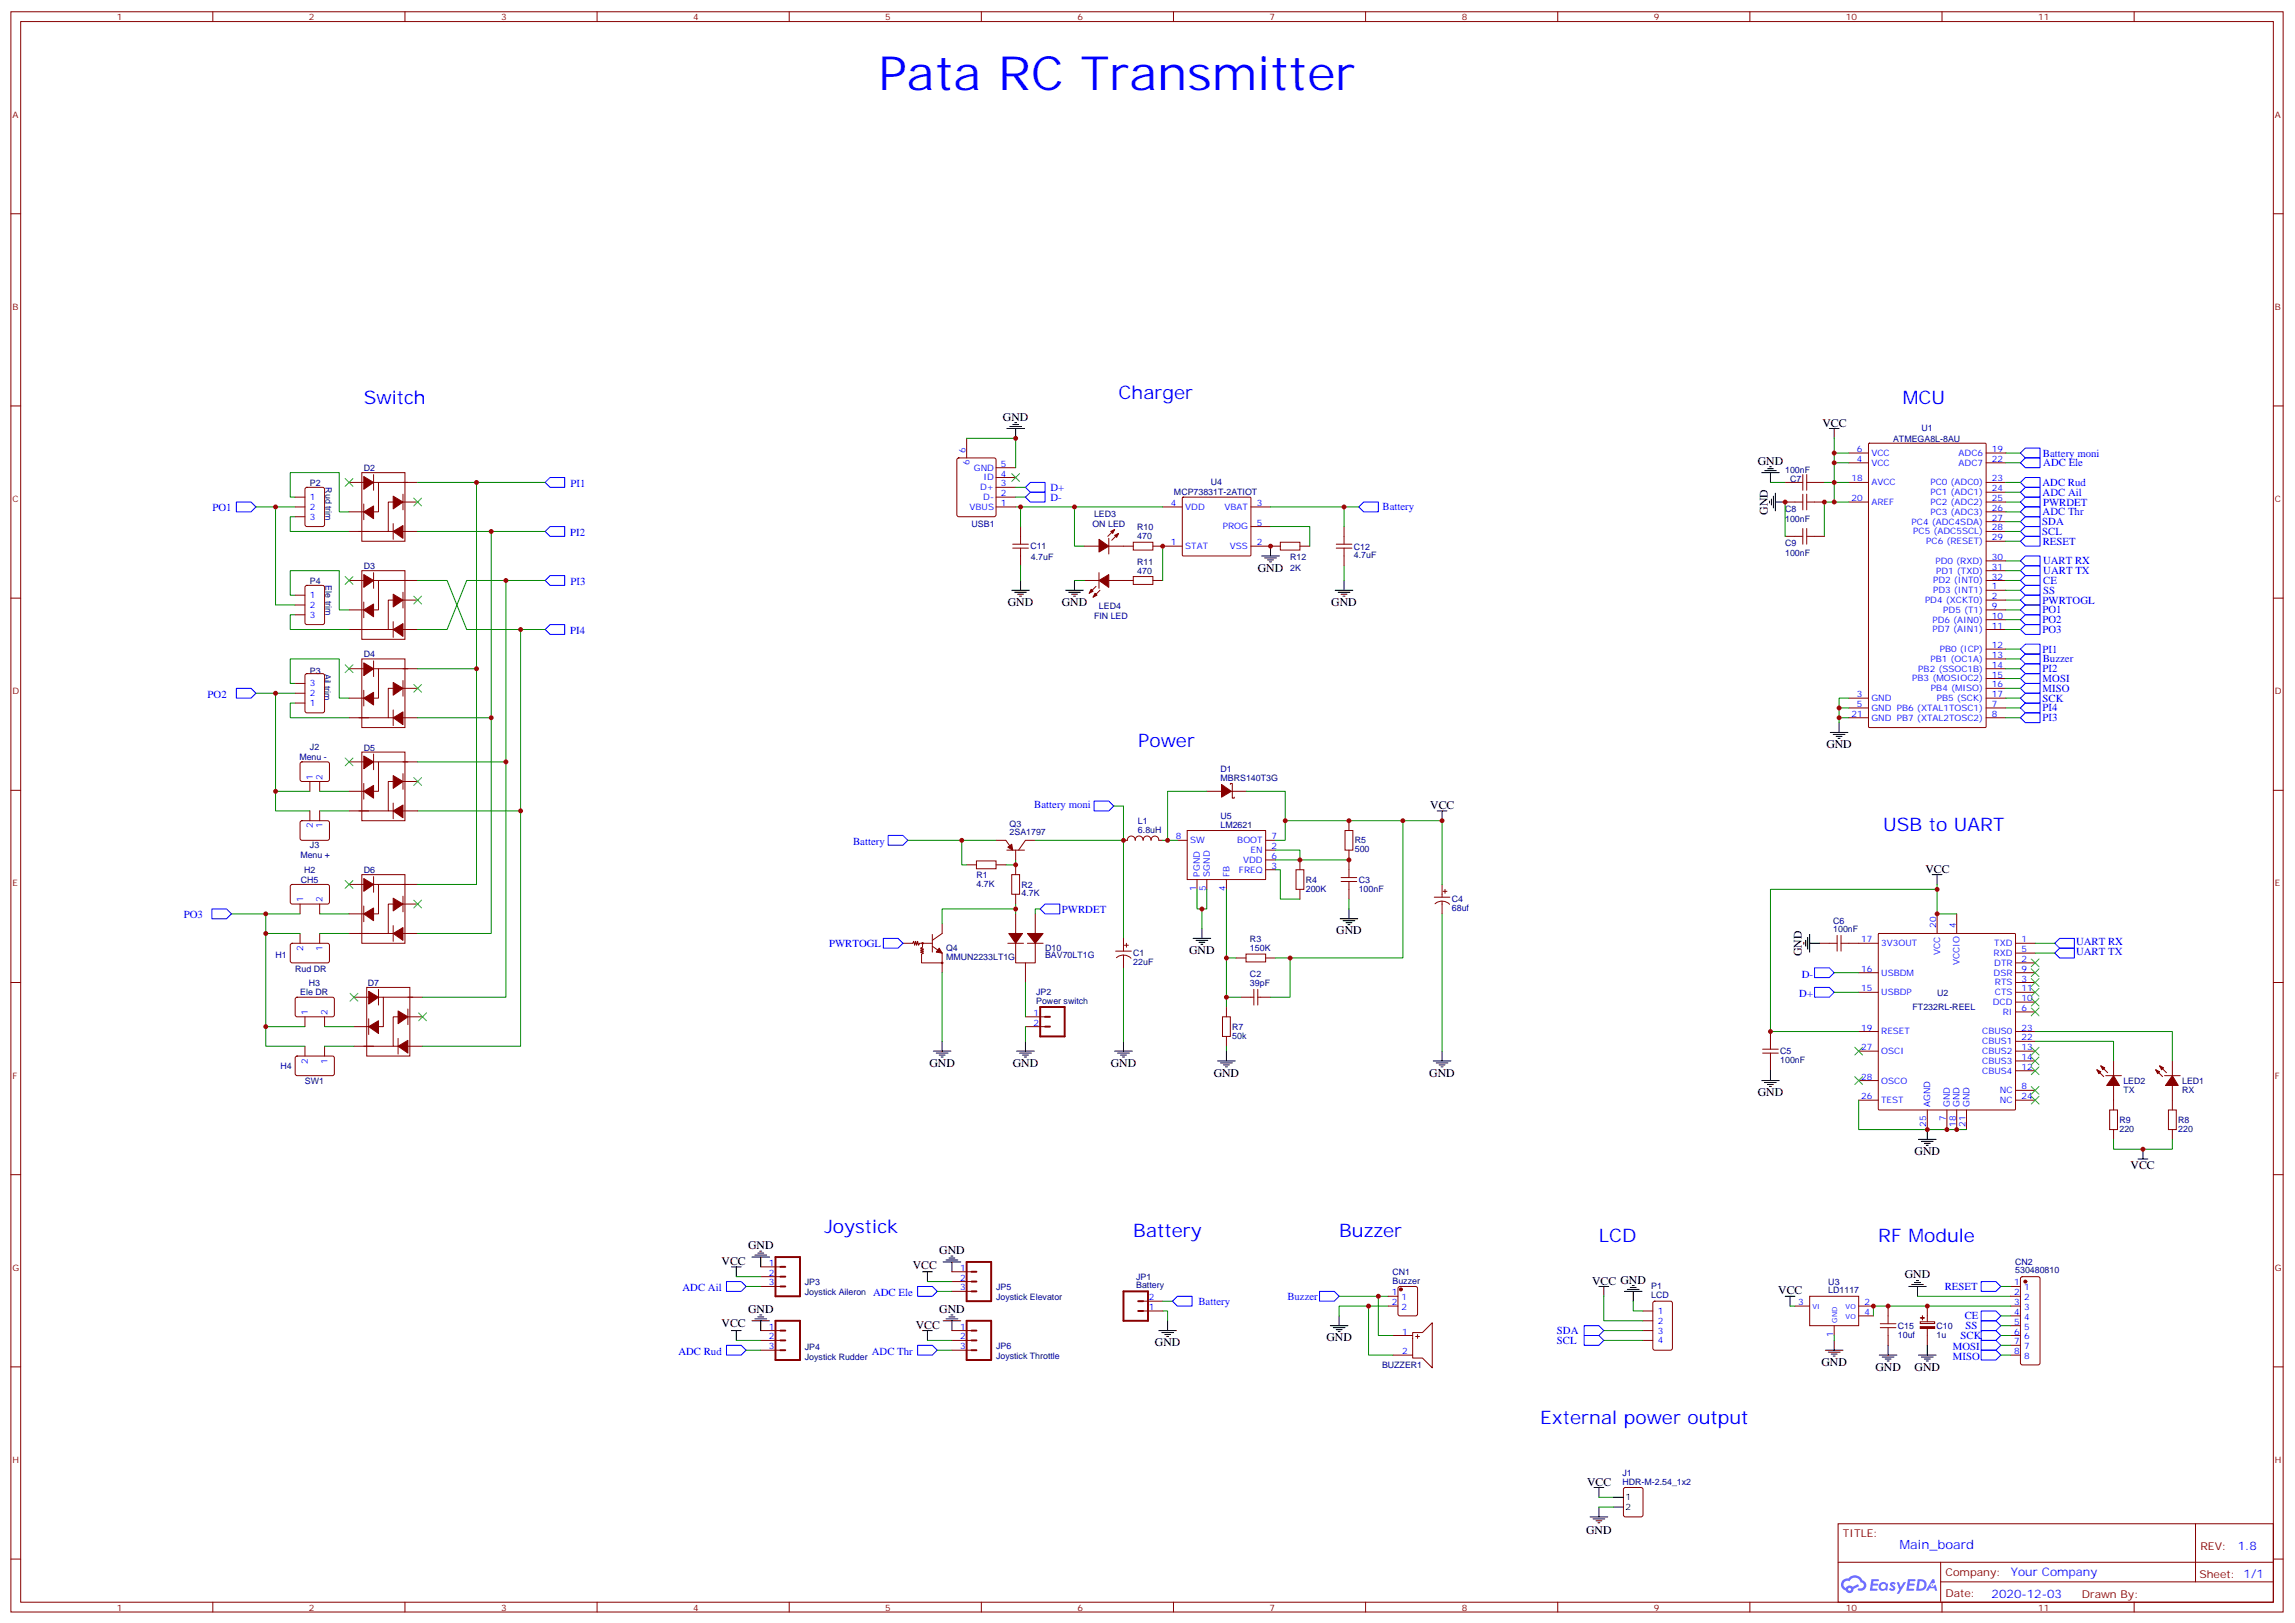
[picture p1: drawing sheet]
<svg xmlns="http://www.w3.org/2000/svg" width="826mm" height="584mm" viewBox="0 0 826 584" stroke-linecap="round" stroke-linejoin="round" font-family="sans-serif">
<defs><g id="words">
<text font-size="16.9" fill="#00f" x="316.1" y="32.5">Pata RC Transmitter</text>
<g font-size="6.7" fill="#00f">
<text x="402.6" y="143.6">Charger</text>
<text x="130.9" y="145.3">Switch</text>
<text x="684.8" y="145.3">MCU</text>
<text x="409.6" y="268.8">Power</text>
<text x="677.7" y="298.8">USB to UART</text>
<text x="296.7" y="443.4">Joystick</text>
<text x="407.8" y="445.2">Battery</text>
<text x="481.9" y="445.2">Buzzer</text>
<text x="575.4" y="447">LCD</text>
<text x="676" y="447">RF Module</text>
<text x="554.2" y="512.2">External power output</text>
</g>
<text font-size="4.6" fill="#00f" x="683.6" y="557.2">Main_board</text>
<g font-size="4.2">
<text x="360.9" y="151.3">GND</text>
<text x="655.8" y="153.5">VCC</text>
<text x="632.6" y="167.3">GND</text>
<text x="636.2" y="185.2" transform="rotate(-90 636.2 185.2)">GND</text>
<text x="452.6" y="205.7">GND</text>
<text x="362.7" y="218">GND</text>
<text x="382.1" y="218">GND</text>
<text x="479.1" y="218.1">GND</text>
<text x="657.3" y="269.2">GND</text>
<text x="514.7" y="291">VCC</text>
<text x="692.9" y="314">VCC</text>
<text x="480.9" y="336.2">GND</text>
<text x="428" y="343.3">GND</text>
<text x="648.4" y="344" transform="rotate(-90 648.4 344)">GND</text>
<text x="334.5" y="383.8">GND</text>
<text x="364.5" y="383.8">GND</text>
<text x="399.7" y="383.8">GND</text>
<text x="436.8" y="387.3">GND</text>
<text x="514.4" y="387.3">GND</text>
<text x="632.6" y="394.4">GND</text>
<text x="689" y="415.6">GND</text>
<text x="766.7" y="420.6">VCC</text>
<text x="269.2" y="449.4">GND</text>
<text x="259.7" y="455.2">VCC</text>
<text x="338" y="451.2">GND</text>
<text x="328.5" y="456.4">VCC</text>
<text x="685.5" y="459.6">GND</text>
<text x="572.9" y="462.1">VCC GND</text>
<text x="640" y="465.7">VCC</text>
<text x="269.2" y="472.4">GND</text>
<text x="338" y="472.4">GND</text>
<text x="259.7" y="477.6">VCC</text>
<text x="329.5" y="478">VCC</text>
<text x="415.6" y="484.4">GND</text>
<text x="477.3" y="482.6">GND</text>
<text x="655.5" y="491.4">GND</text>
<text x="674.9" y="493.2">GND</text>
<text x="689" y="493.2">GND</text>
<text x="571.2" y="534.5">VCC</text>
<text x="570.8" y="551.8">GND</text>
</g>
<g font-size="4.2" fill="#00f">
<text x="805.3" y="557.5">1.8</text>
<text x="723.7" y="567">Your Company</text>
<text x="716.7" y="574.8">2020-12-03</text>
</g>
<g font-size="3.9" fill="#00f">
<text x="735.2" y="164.3">Battery moni</text>
<text x="735.3" y="167.8">ADC Ele</text>
<text x="205.3" y="175.2">PI1</text>
<text x="378" y="176.6">D+</text>
<text x="735" y="174.8">ADC Rud</text>
<text x="735.1" y="178.4">ADC Ail</text>
<text x="76.5" y="183.9">PO1</text>
<text x="378" y="180.1">D-</text>
<text x="497.5" y="183.6">Battery</text>
<text x="735.1" y="185.4">ADC Thr</text>
<text x="735.3" y="181.9">PWRDET</text>
<text x="735" y="188.9">SDA</text>
<text x="205.2" y="192.9">PI2</text>
<text x="734.9" y="192.5">SCL</text>
<text x="735.1" y="196">RESET</text>
<text x="735.2" y="203.1">UART RX</text>
<text x="735.3" y="206.6">UART TX</text>
<text x="205.3" y="210.5">PI3</text>
<text x="735.2" y="213.6">SS</text>
<text x="735.3" y="210.1">CE</text>
<text x="735.1" y="220.7">PO1</text>
<text x="735.1" y="217.2">PWRTOGL</text>
<text x="735.1" y="224.2">PO2</text>
<text x="735.1" y="227.8">PO3</text>
<text x="205.2" y="228.1">PI4</text>
<text x="735.1" y="234.8">PI1</text>
<text x="735.2" y="238.3">Buzzer</text>
<text x="735.1" y="241.9">PI2</text>
<text x="735.1" y="245.4">MOSI</text>
<text x="74.7" y="251.1">PO2</text>
<text x="735.1" y="248.9">MISO</text>
<text x="735.1" y="252.4">SCK</text>
<text x="735.1" y="256">PI4</text>
<text x="735.1" y="259.5">PI3</text>
<text x="372.2" y="290.9">Battery moni</text>
<text x="307" y="303.9">Battery</text>
<text x="382.2" y="328.3">PWRDET</text>
<text x="66.2" y="330.4">PO3</text>
<text x="298.4" y="340.6">PWRTOGL</text>
<text x="747.1" y="340.1">UART RX</text>
<text x="747.1" y="343.6">UART TX</text>
<text x="648.4" y="351.7">D-</text>
<text x="647.5" y="358.8">D+</text>
<text x="245.6" y="464.6">ADC Ail</text>
<text x="314.2" y="466.4">ADC Ele</text>
<text x="463.3" y="467.6">Buzzer</text>
<text x="699.9" y="464.1">RESET</text>
<text x="431.3" y="469.4">Battery</text>
<text x="560.3" y="480">SDA</text>
<text x="707.1" y="474.7">CE</text>
<text x="707.4" y="478.2">SS</text>
<text x="560.3" y="483.5">SCL</text>
<text x="702.8" y="485.8">MOSI</text>
<text x="705.6" y="481.7">SCK</text>
<text x="244.1" y="487.5">ADC Rud</text>
<text x="313.8" y="487.5">ADC Thr</text>
<text x="702.8" y="489.3">MISO</text>
</g>
<g font-size="3.9" fill="#800">
<text x="663.3" y="552.8">TITLE:</text>
<text x="791.9" y="557.5">REV:</text>
<text x="700.2" y="567">Company:</text>
<text x="791.5" y="567.6">Sheet: 1/1</text>
<text x="700.2" y="574.7">Date:</text>
<text x="749.2" y="574.8">Drawn By: 유빠따</text>
</g>
<g font-size="3.2" fill="#800">
<text x="42" y="7.2">1</text>
<text x="111.2" y="7.2">2</text>
<text x="180.3" y="7.2">3</text>
<text x="249.4" y="7.2">4</text>
<text x="318.6" y="7.2">5</text>
<text x="387.7" y="7.2">6</text>
<text x="456.9" y="7.2">7</text>
<text x="526" y="7.2">8</text>
<text x="595.2" y="7.2">9</text>
<text x="664.3" y="7.2">10</text>
<text x="733.5" y="7.2">11</text>
<text x="4.4" y="42.3">A</text>
<text x="818.7" y="42.3">A</text>
<text x="4.4" y="111.5">B</text>
<text x="818.7" y="111.5">B</text>
<text x="4.4" y="180.6">C</text>
<text x="818.7" y="180.6">C</text>
<text x="4.4" y="249.8">D</text>
<text x="818.7" y="249.8">D</text>
<text x="4.4" y="318.9">E</text>
<text x="818.7" y="318.9">E</text>
<text x="4.4" y="388.1">F</text>
<text x="818.7" y="388.1">F</text>
<text x="4.4" y="457.2">G</text>
<text x="818.7" y="457.2">G</text>
<text x="4.4" y="526.3">H</text>
<text x="818.7" y="526.3">H</text>
<text x="42" y="579.4">1</text>
<text x="111.2" y="579.4">2</text>
<text x="180.3" y="579.4">3</text>
<text x="249.4" y="579.4">4</text>
<text x="318.6" y="579.4">5</text>
<text x="387.7" y="579.4">6</text>
<text x="456.9" y="579.4">7</text>
<text x="526" y="579.4">8</text>
<text x="595.2" y="579.4">9</text>
<text x="664.3" y="579.4">10</text>
<text x="733.5" y="579.4">11</text>
</g>
<g font-size="3.2" fill="#000080">
<text x="691.5" y="155.2">U1</text>
<text x="681.3" y="158.9">ATMEGA8L-8AU</text>
<text x="130.9" y="169.5">D2</text>
<text x="642.4" y="170">100nF</text>
<text x="644.2" y="173.6">C7</text>
<text x="111.5" y="174.8">P2</text>
<text x="117.1" y="175.3" transform="rotate(90 117.1 175.3)">Rud trim</text>
<text x="422.5" y="178.2">MCP73831T-2ATIOT</text>
<text x="435.7" y="174.6">U4</text>
<text x="393.7" y="185.9">LED3</text>
<text x="642.4" y="184.1">C8</text>
<text x="349.6" y="189.4">USB1</text>
<text x="393.1" y="189.4">ON LED</text>
<text x="409.3" y="190.8">R10</text>
<text x="642.4" y="187.7">100nF</text>
<text x="370.8" y="197.7">C11</text>
<text x="409.3" y="194">470</text>
<text x="487.2" y="197.7">C12</text>
<text x="642.4" y="196.5">C9</text>
<text x="371" y="201.6">4.7uF</text>
<text x="409.3" y="203.2">R11</text>
<text x="464.3" y="201.6">R12</text>
<text x="487.2" y="200.7">4.7uF</text>
<text x="642.4" y="200">100nF</text>
<text x="130.9" y="204.8">D3</text>
<text x="409.3" y="206.4">470</text>
<text x="464.3" y="205.3">2K</text>
<text x="111.5" y="210">P4</text>
<text x="117.2" y="210.6" transform="rotate(90 117.2 210.6)">Ele trim</text>
<text x="395.5" y="219.3">LED4</text>
<text x="393.7" y="222.8">FIN LED</text>
<text x="130.9" y="236.5">D4</text>
<text x="111.5" y="242.4">P3</text>
<text x="116.8" y="242.4" transform="rotate(90 116.8 242.4)">Ail trim</text>
<text x="111.5" y="269.9">J2</text>
<text x="107.7" y="273.5">Menu -</text>
<text x="130.9" y="270.1">D5</text>
<text x="439.3" y="280.8">MBRS140T3G</text>
<text x="439.3" y="277.6">D1</text>
<text x="363.3" y="297.4">Q3</text>
<text x="409.5" y="299.7">6.8uH</text>
<text x="409.5" y="296.5">L1</text>
<text x="439.2" y="297.7">LM2621</text>
<text x="439.2" y="294.8">U5</text>
<text x="111.5" y="305.3">J3</text>
<text x="363.3" y="300.6">2SA1797</text>
<text x="487.6" y="303.5">R5</text>
<text x="108.1" y="308.8">Menu +</text>
<text x="487.6" y="306.7">500</text>
<text x="108.2" y="317.6">CH5</text>
<text x="109.4" y="314">H2</text>
<text x="130.9" y="314.1">D6</text>
<text x="351.4" y="315.9">R1</text>
<text x="469.9" y="317.6">R4</text>
<text x="489" y="317.6">C3</text>
<text x="351.4" y="319.1">4.7K</text>
<text x="367.6" y="322.5">4.7K</text>
<text x="367.6" y="319.4">R2</text>
<text x="469.9" y="320.8">200K</text>
<text x="489" y="320.7">100nF</text>
<text x="522.5" y="327.8">68uf</text>
<text x="522.5" y="324.6">C4</text>
<text x="659.7" y="335.5">100nF</text>
<text x="659.7" y="332.3">C6</text>
<text x="449.8" y="339">R3</text>
<text x="99.2" y="344.5">H1</text>
<text x="340.5" y="345.5">MMUN2233LT1G</text>
<text x="340.5" y="342.3">Q4</text>
<text x="376.1" y="344.7">BAV70LT1G</text>
<text x="376.1" y="342.3">D10</text>
<text x="407.8" y="347.2">22uF</text>
<text x="407.8" y="344">C1</text>
<text x="449.8" y="342.2">150K</text>
<text x="106.2" y="349.8">Rud DR</text>
<text x="449.8" y="351.7">C2</text>
<text x="108.1" y="358.1">Ele DR</text>
<text x="111.2" y="354.6">H3</text>
<text x="132.3" y="354.6">D7</text>
<text x="372.9" y="358">JP2</text>
<text x="449.8" y="354.9">39pF</text>
<text x="697.1" y="358.2">U2</text>
<text x="372.9" y="361.2">Power switch</text>
<text x="688.3" y="363.5">FT232RL-REEL</text>
<text x="443.5" y="370.5">R7</text>
<text x="443.5" y="373.7">50k</text>
<text x="640.7" y="382.5">100nF</text>
<text x="640.7" y="379.3">C5</text>
<text x="100.9" y="384.7">H4</text>
<text x="764.2" y="389.9">LED2</text>
<text x="785.3" y="389.9">LED1</text>
<text x="109.7" y="390">SW1</text>
<text x="764.2" y="393.1">TX</text>
<text x="785.3" y="393.1">RX</text>
<text x="762.7" y="407.2">220</text>
<text x="762.7" y="404">R9</text>
<text x="783.9" y="407.2">220</text>
<text x="783.9" y="404">R8</text>
<text x="725.2" y="455">CN2</text>
<text x="408.9" y="460.5">JP1</text>
<text x="501.1" y="461.8">Buzzer</text>
<text x="501.1" y="458.7">CN1</text>
<text x="725.2" y="458.2">530480810</text>
<text x="289.7" y="465.9">Joystick Aileron</text>
<text x="289.7" y="462.3">JP3</text>
<text x="358.5" y="467.6">Joystick Elevator</text>
<text x="358.5" y="464.1">JP5</text>
<text x="408.9" y="463.5">Battery</text>
<text x="594.2" y="467.1">LCD</text>
<text x="594.2" y="463.9">P1</text>
<text x="658" y="465.3">LD1117</text>
<text x="658" y="462.1">U3</text>
<text x="683" y="478.1">C15</text>
<text x="696.9" y="478.1">C10</text>
<text x="289.7" y="485.6">JP4</text>
<text x="358.5" y="485.3">JP6</text>
<text x="683" y="481.3">10uf</text>
<text x="696.9" y="481.3">1u</text>
<text x="289.7" y="489.2">Joystick Rudder</text>
<text x="358.5" y="488.8">Joystick Throttle</text>
<text x="497.4" y="492.2">BUZZER1</text>
<text x="583.9" y="530.9">J1</text>
<text x="583.9" y="534.1">HDR-M-2.54_1x2</text>
</g>
<g font-size="3.2" fill="#00f">
<text x="347.5" y="163" transform="rotate(-90 347.5 163)">6</text>
<text x="348.9" y="167.5" transform="rotate(-90 348.9 167.5)">6</text>
<text x="360.2" y="167.9">5</text>
<text x="668.3" y="162.6">6</text>
<text x="668.3" y="166.2">4</text>
<text x="673.5" y="164">VCC</text>
<text x="673.5" y="167.6">VCC</text>
<text x="704.9" y="164">ADC6</text>
<text x="704.9" y="167.6">ADC7</text>
<text x="716.9" y="162.6">19</text>
<text x="716.9" y="166.2">22</text>
<text x="350.5" y="169.3">GND</text>
<text x="354" y="172.9">ID</text>
<text x="360.2" y="171.4">4</text>
<text x="666.3" y="173.2">18</text>
<text x="716.9" y="173.2">23</text>
<text x="111.5" y="179.9">1</text>
<text x="352.7" y="176.4">D+</text>
<text x="353.9" y="179.9">D-</text>
<text x="360.2" y="178.5">2</text>
<text x="360.2" y="175">3</text>
<text x="673.5" y="174.6">AVCC</text>
<text x="694.7" y="174.6">PC0 (ADC0)</text>
<text x="694.7" y="178.2">PC1 (ADC1)</text>
<text x="716.9" y="176.7">24</text>
<text x="111.5" y="183.4">2</text>
<text x="348.9" y="183.4">VBUS</text>
<text x="360.2" y="182">1</text>
<text x="421.4" y="182">4</text>
<text x="426.5" y="183.4">VDD</text>
<text x="440.7" y="183.4">VBAT</text>
<text x="452.3" y="182">3</text>
<text x="666.3" y="180.3">20</text>
<text x="673.5" y="181.7">AREF</text>
<text x="694.7" y="181.7">PC2 (ADC2)</text>
<text x="694.7" y="185.2">PC3 (ADC3)</text>
<text x="716.9" y="180.3">25</text>
<text x="716.9" y="183.8">26</text>
<text x="111.5" y="187">3</text>
<text x="440" y="190.5">PROG</text>
<text x="452.3" y="189.1">5</text>
<text x="687.9" y="188.7">PC4 (ADC4SDA)</text>
<text x="716.9" y="187.3">27</text>
<text x="716.9" y="190.9">28</text>
<text x="421.4" y="196.1">1</text>
<text x="426.5" y="197.6">STAT</text>
<text x="442.6" y="197.6">VSS</text>
<text x="452.3" y="196.1">2</text>
<text x="688.6" y="192.3">PC5 (ADC5SCL)</text>
<text x="693.2" y="195.8">PC6 (RESET)</text>
<text x="716.9" y="194.4">29</text>
<text x="696.5" y="202.8">PD0 (RXD)</text>
<text x="716.9" y="201.4">30</text>
<text x="695.7" y="209.9">PD2 (INT0)</text>
<text x="696.8" y="206.4">PD1 (TXD)</text>
<text x="716.9" y="205">31</text>
<text x="716.9" y="208.5">32</text>
<text x="111.5" y="215.2">1</text>
<text x="695.7" y="213.4">PD3 (INT1)</text>
<text x="716.9" y="212">1</text>
<text x="716.9" y="215.5">2</text>
<text x="111.5" y="218.7">2</text>
<text x="692.8" y="217">PD4 (XCKT0)</text>
<text x="699.4" y="220.5">PD5 (T1)</text>
<text x="716.9" y="219.1">9</text>
<text x="111.5" y="222.2">3</text>
<text x="695.4" y="224">PD6 (AIN0)</text>
<text x="695.4" y="227.5">PD7 (AIN1)</text>
<text x="716.9" y="222.6">10</text>
<text x="716.9" y="226.1">11</text>
<text x="716.9" y="233.2">12</text>
<text x="694.7" y="238.1">PB1 (OC1A)</text>
<text x="698.1" y="234.6">PB0 (ICP)</text>
<text x="716.9" y="236.7">13</text>
<text x="688.2" y="245.2">PB3 (MOSIOC2)</text>
<text x="690.4" y="241.7">PB2 (SSOC1B)</text>
<text x="716.9" y="240.2">14</text>
<text x="716.9" y="243.8">15</text>
<text x="111.5" y="246.9">3</text>
<text x="111.5" y="250.5">2</text>
<text x="668.3" y="250.8">3</text>
<text x="694.9" y="248.7">PB4 (MISO)</text>
<text x="716.9" y="247.3">16</text>
<text x="716.9" y="250.8">17</text>
<text x="111.5" y="254">1</text>
<text x="666.3" y="257.9">21</text>
<text x="668.3" y="254.4">5</text>
<text x="673.5" y="255.8">GND PB6 (XTAL1TOSC1)</text>
<text x="673.5" y="252.2">GND</text>
<text x="697" y="252.2">PB5 (SCK)</text>
<text x="716.9" y="254.4">7</text>
<text x="716.9" y="257.9">8</text>
<text x="673.5" y="259.3">GND PB7 (XTAL2TOSC2)</text>
<text x="112.6" y="280.5" transform="rotate(-90 112.6 280.5)">1</text>
<text x="116.1" y="280.5" transform="rotate(-90 116.1 280.5)">2</text>
<text x="112.6" y="298" transform="rotate(-90 112.6 298)">2</text>
<text x="116.1" y="298" transform="rotate(-90 116.1 298)">1</text>
<text x="423.1" y="302">8</text>
<text x="428.3" y="303.4">SW</text>
<text x="445.3" y="303.4">BOOT</text>
<text x="457.6" y="305.5">2</text>
<text x="457.6" y="302">7</text>
<text x="447.4" y="310.4">VDD</text>
<text x="450" y="306.9">EN</text>
<text x="457.6" y="309">6</text>
<text x="431.8" y="315.4" transform="rotate(-90 431.8 315.4)">PGND</text>
<text x="435.4" y="315.4" transform="rotate(-90 435.4 315.4)">SGND</text>
<text x="442.4" y="315.4" transform="rotate(-90 442.4 315.4)">FB</text>
<text x="445.9" y="314">FREQ</text>
<text x="457.6" y="312.6">3</text>
<text x="430.4" y="320.6" transform="rotate(-90 430.4 320.6)">1</text>
<text x="434" y="320.6" transform="rotate(-90 434 320.6)">5</text>
<text x="441" y="320.6" transform="rotate(-90 441 320.6)">4</text>
<text x="109" y="324.6" transform="rotate(-90 109 324.6)">1</text>
<text x="116.1" y="324.6" transform="rotate(-90 116.1 324.6)">2</text>
<text x="696.8" y="333.7" transform="rotate(-90 696.8 333.7)">20</text>
<text x="703.8" y="333.7" transform="rotate(-90 703.8 333.7)">4</text>
<text x="669.8" y="339">17</text>
<text x="677" y="340.4">3V3OUT</text>
<text x="717.7" y="340.4">TXD</text>
<text x="727.5" y="339">1</text>
<text x="109" y="342.1" transform="rotate(-90 109 342.1)">2</text>
<text x="116.1" y="342.1" transform="rotate(-90 116.1 342.1)">1</text>
<text x="698.2" y="343.5" transform="rotate(-90 698.2 343.5)">VCC</text>
<text x="705.2" y="347.3" transform="rotate(-90 705.2 347.3)">VCCIO</text>
<text x="717.5" y="344">RXD</text>
<text x="717.7" y="347.5">DTR</text>
<text x="727.5" y="342.5">5</text>
<text x="727.5" y="346.1">2</text>
<text x="669.8" y="349.6">16</text>
<text x="677" y="351">USBDM</text>
<text x="717.5" y="351">DSR</text>
<text x="727.5" y="349.6">9</text>
<text x="727.5" y="353.1">3</text>
<text x="669.8" y="356.7">15</text>
<text x="677" y="358.1">USBDP</text>
<text x="717.9" y="358.1">CTS</text>
<text x="718" y="354.5">RTS</text>
<text x="727.5" y="356.7">11</text>
<text x="110.8" y="365.1" transform="rotate(-90 110.8 365.1)">1</text>
<text x="117.9" y="365.1" transform="rotate(-90 117.9 365.1)">2</text>
<text x="372" y="365.5">1</text>
<text x="717.2" y="361.6">DCD</text>
<text x="720.7" y="365.1">RI</text>
<text x="727.5" y="363.7">6</text>
<text x="727.5" y="360.2">10</text>
<text x="372" y="369">2</text>
<text x="669.8" y="370.8">19</text>
<text x="727.5" y="370.8">23</text>
<text x="669.8" y="377.8">27</text>
<text x="677" y="372.2">RESET</text>
<text x="713.4" y="375.7">CBUS1</text>
<text x="713.4" y="372.2">CBUS0</text>
<text x="727.5" y="377.8">13</text>
<text x="727.5" y="374.3">22</text>
<text x="110.8" y="382.7" transform="rotate(-90 110.8 382.7)">2</text>
<text x="117.9" y="382.7" transform="rotate(-90 117.9 382.7)">1</text>
<text x="677" y="379.2">OSCI</text>
<text x="713.4" y="379.2">CBUS2</text>
<text x="713.4" y="382.8">CBUS3</text>
<text x="727.5" y="381.4">14</text>
<text x="669.8" y="388.4">28</text>
<text x="677" y="389.8">OSCO</text>
<text x="713.4" y="386.3">CBUS4</text>
<text x="727.5" y="384.9">12</text>
<text x="669.8" y="395.5">26</text>
<text x="719.7" y="393.3">NC</text>
<text x="727.5" y="395.5">24</text>
<text x="727.5" y="391.9">8</text>
<text x="677" y="396.9">TEST</text>
<text x="694.7" y="398.3" transform="rotate(-90 694.7 398.3)">AGND</text>
<text x="701.7" y="398.3" transform="rotate(-90 701.7 398.3)">GND</text>
<text x="705.2" y="398.3" transform="rotate(-90 705.2 398.3)">GND</text>
<text x="708.8" y="398.3" transform="rotate(-90 708.8 398.3)">GND</text>
<text x="719.7" y="396.9">NC</text>
<text x="693.2" y="405.5" transform="rotate(-90 693.2 405.5)">25</text>
<text x="700.3" y="403.5" transform="rotate(-90 700.3 403.5)">7</text>
<text x="703.8" y="405.5" transform="rotate(-90 703.8 405.5)">18</text>
<text x="707.4" y="405.5" transform="rotate(-90 707.4 405.5)">21</text>
<text x="276.7" y="455.4">1</text>
<text x="276.7" y="459">2</text>
<text x="345.5" y="457.2">1</text>
<text x="345.5" y="460.7">2</text>
<text x="276.7" y="462.5">3</text>
<text x="345.5" y="464.3">3</text>
<text x="413.5" y="467.8">2</text>
<text x="500.9" y="466">1</text>
<text x="504.4" y="467.8">1</text>
<text x="724.9" y="462.5">1</text>
<text x="724.9" y="466">2</text>
<text x="728.4" y="464.3">1</text>
<text x="728.4" y="467.8">2</text>
<text x="413.5" y="471.3">1</text>
<text x="500.9" y="469.5">2</text>
<text x="504.4" y="471.3">2</text>
<text x="596.6" y="472.7">1</text>
<text x="647.1" y="469.5">3</text>
<text x="671" y="469.5">2</text>
<text x="671" y="473.1">4</text>
<text x="724.9" y="469.5">3</text>
<text x="724.9" y="473.1">4</text>
<text x="728.4" y="471.3">3</text>
<text x="276.7" y="478.4">1</text>
<text x="345.5" y="478.4">1</text>
<text x="596.6" y="476.2">2</text>
<text x="596.6" y="479.8">3</text>
<text x="724.9" y="476.6">5</text>
<text x="728.4" y="474.8">4</text>
<text x="728.4" y="478.4">5</text>
<text x="276.7" y="481.9">2</text>
<text x="276.7" y="485.4">3</text>
<text x="345.5" y="481.9">2</text>
<text x="345.5" y="485.4">3</text>
<text x="504.6" y="480.1">1</text>
<text x="596.6" y="483.3">4</text>
<text x="659.7" y="481.1" transform="rotate(-90 659.7 481.1)">1</text>
<text x="724.9" y="480.1">6</text>
<text x="724.9" y="483.7">7</text>
<text x="728.4" y="481.9">6</text>
<text x="728.4" y="485.4">7</text>
<text x="504.6" y="487.2">2</text>
<text x="724.9" y="487.2">8</text>
<text x="728.4" y="488.9">8</text>
</g>
<g font-size="3.2">
<text x="584.9" y="539.7">1</text>
<text x="584.9" y="543.3">2</text>
</g>
<g font-size="2.5" fill="#00f">
<text x="652.3" y="471">VI</text>
<text x="664.2" y="471">VO</text>
<text x="661.1" y="475.9" transform="rotate(-90 661.1 475.9)">GND</text>
<text x="664.2" y="474.5">VO</text>
</g>
</g></defs>
<g fill="none" stroke="#870000" stroke-width=".36">
<path d="M3.9 4.2h817.8v575.8h-817.8zM7.4 7.8h810.7v568.6h-810.7zM76.6 4.2v3.6M145.7 4.2v3.6M214.9 4.2v3.6M284 4.2v3.6M353.2 4.2v3.6M422.3 4.2v3.6M491.5 4.2v3.6M560.6 4.2v3.6M629.7 4.2v3.6M698.9 4.2v3.6"/>
<path d="M768 4.2v3.6M3.9 76.9h3.5M818.1 76.9h3.6M3.9 146h3.5M347.9 157.7v7M672.5 159.6h42.2l.1 101.8-.2 .3-41.8 .1-.3-.2zM818.1 146h3.6M106.2 178.9h3.5M110 175.5l.5-.2h5.6l.6 .5 .1 12.9-.5 .7h-5.8l-.7-.4-.1-13zM125.6 173.6h5.3M130.2 170h15.5v24.7h-15.5zM134.4 173.6h1.8v10.5h-1.8"/>
<path d="M134.4 170.7v5.7M136.2 173.6h14.1M145 177.8v5.6M344.6 165l.5-.3h12.7l.6 .5 .1 20-.5 .7h-12.9l-.7-.4-.1-20zM358.5 178.9h7M358.5 175.3h7M358.5 171.8h7M358.5 168.3h7M425.5 179l24.5-.1 .1 21-24.4 .1zM642.4 173.6h6.4M648.8 170.7v5.7M648.8 177.8v5.6"/>
<path d="M650.2 173.6h6.4M650.2 170.7v5.7M650.2 177.8v5.6M665.4 163h7M665.4 173.6h7M665.4 166.5h7M714.8 163h7M714.8 173.6h7M714.8 177.1h7M714.8 166.5h7M106.2 182.4h3.5M106.2 185.9h3.5"/>
<path d="M125.6 184.1h5.3M125.6 191.2h14.1M130.9 181.3v5.7M141.5 180.6h-1.8v10.6h1.8M141.5 188.4v5.6M145 180.6h5.3M145 191.2h5.3M358.5 182.4h7M364.5 195.8h5.6M364.5 197.2h5.6M367.3 189.4v6.4M367.3 197.2v6.4"/>
<path d="M390.2 196.5h5.3M399 196.5h8.8M399 193.7v5.6M401.1 190.5l-2.4 2.5M402.6 191.9l-2.5 2.5M407.8 195.1h7.1v2.8h-7.1zM414.9 196.5h10.6M418.4 182.4h7.1M450.2 182.4h7M450.2 196.5h10.6M450.2 189.4h7M460.8 195.1h7v2.8h-7z"/>
<path d="M467.8 196.5h3.5M480.9 195.8h5.6M480.9 197.2h5.6M483.7 189.4v6.4M483.7 197.2v6.4M642.4 180.6h6.4M642.4 193h6.4M648.8 190.1v5.7M650.2 180.6h6.4M650.2 190.1v5.7M650.2 193h6.4M665.4 180.6h7"/>
<path d="M714.8 194.7h7M714.8 180.6h7M714.8 184.1h7M714.8 187.7h7M714.8 191.2h7M3.9 215.2h3.5M106.2 214.1h3.5M106.2 217.7h3.5M110 210.8l.5-.2h5.6l.6 .4 .1 13-.5 .7h-5.8l-.7-.4-.1-13zM125.6 208.8h5.3M125.6 219.4h5.3M130.2 205.3h15.5v24.7h-15.5z"/>
<path d="M130.9 216.6v5.6M134.4 208.8h1.8v10.6h-1.8M134.4 206v5.7M136.2 208.8h14.1M141.5 215.9h-1.8v10.6h1.8M145 215.9h5.3M145 213.1v5.6M390.2 208.8h5.3M394.4 211l-2.4 2.4M395.5 206v5.7M395.9 212.4l-2.5 2.4M399 208.8h8.8"/>
<path d="M407.8 207.4h7.1v2.9h-7.1zM414.9 208.8h3.5M714.8 201.8h7M714.8 205.3h7M714.8 208.8h7M714.8 212.4h7M714.8 215.9h7M714.8 219.4h7M818.1 215.2h3.6M106.2 221.2h3.5M125.6 226.5h14.1M130.2 237.1h15.5v24.7h-15.5z"/>
<path d="M134.4 237.8v5.6M141.5 223.7v5.6M145 226.5h5.3M714.8 223h7M714.8 226.5h7M714.8 233.5h7M714.8 237.1h7M106.2 252.9h3.5M106.2 245.9h3.5M106.2 249.4h3.5M110 242.6l.5-.2h5.6l.6 .4 .1 13-.5 .6-5.8 .1-.7-.5-.1-12.9zM125.6 258.2h14.1"/>
<path d="M125.6 240.6h5.3M125.6 251.2h5.3M130.9 248.4v5.6M134.4 240.6h1.8v10.6h-1.8M136.2 240.6h14.1M141.5 247.6h-1.8v10.6h1.8M141.5 255.4v5.7M145 258.2h5.3M145 247.6h5.3M145 244.8v5.7M665.4 254.7h7M665.4 258.2h7"/>
<path d="M665.4 251.2h7M714.8 254.7h7M714.8 258.2h7M714.8 240.6h7M714.8 244.1h7M714.8 247.6h7M714.8 251.2h7M108.2 274.3l.5-.2 9.4 .1 .5 .6-.1 5.9-.6 .5-9.5-.1-.4-.6v-5.7zM125.6 274.1h5.3M130.2 270.6h15.5v24.7h-15.5zM134.4 274.1h1.8v10.6h-1.8M134.4 271.3v5.6"/>
<path d="M136.2 274.1h14.1M145 278.3v5.7M3.9 284.3h3.5M108.2 295.5l.5-.2h9.4l.5 .7-.1 5.9-.6 .4h-9.5l-.4-.7v-5.6zM111.5 281.2v3.5M111.5 291.7v3.6M115 281.2v3.5M115 291.7v3.6M125.6 291.7h14.1M125.6 284.7h5.3M130.9 281.9v5.6M141.5 281.2h-1.8v10.5h1.8"/>
<path d="M141.5 288.9v5.7M145 291.7h5.3M145 281.2h5.3M427.2 298.8h28.3v17.6h-28.3zM434.3 284.7h5.3M442.8 282.2v-.3h.7v5.3h.7v-.4M443.1 284.7h5.3M484 298.8h2.9v7.1h-2.9zM485.5 295.3v3.5M818.1 284.3h3.6M104.7 318.4l.5-.2 12.9 .1 .5 .6-.1 5.9-.6 .5-13-.1-.4-.6v-5.7zM125.6 318.2h5.3"/>
<path d="M130.2 314.7h15.5v24.7h-15.5zM134.4 318.2h1.8v10.6h-1.8M134.4 315.4v5.6M136.2 318.2h14.1M347.9 311.1h3.5M351.4 309.7h7.1v2.9h-7.1zM358.5 302.3h3.5l1.7 2.5M358.5 311.1h3.5M362.3 305.9h6.4M364.1 314.7h2.8v7h-2.8zM365.5 305.9v3.5M365.5 311.1v3.6"/>
<path d="M372.6 302.3h-3.6l-2.4 3.6M411.4 302.3a1.41 1.41 0 0 0-1.5-1.5 1.41 1.41 0 0 0-1.4 1.5 1.41 1.41 0 0 0-1.4-1.5 1.41 1.41 0 0 0-1.4 1.5h-1.4M411.4 302.3a1.41 1.41 0 0 1 1.4-1.5 1.41 1.41 0 0 1 1.4 1.5 1.4 1.4 0 0 1 1.4-1.5 1.4 1.4 0 0 1 1.4 1.5h1.4M423.7 302.3h3.5M430.8 316.4v3.6M434.3 316.4v3.6M441.4 316.4v3.6M455.5 302.3h3.5M455.5 305.9h3.5M455.5 312.9h3.5M455.5 309.4h3.5M466.4 312.9h2.8v7.1h-2.8z"/>
<path d="M467.8 309.4v3.5M467.8 320v3.5M482.6 317.1h5.7M482.6 315.7h5.7M485.5 305.9v9.8M485.5 317.1v6.4M519 318.2v4.6M520 320v1.4M104.7 339.6l.5-.2h12.9l.5 .7-.1 5.9-.6 .4h-13l-.4-.7v-5.6zM108 325.3v3.5M108 335.8v3.6M115 325.3v3.5"/>
<path d="M115 335.8v3.6M125.6 335.8h14.1M125.6 328.8h5.3M130.9 326v5.6M141.5 325.3h-1.8v10.5h1.8M141.5 333v5.7M145 322.4v5.7M145 335.8h5.3M145 325.3h5.3M324.9 339.4h3.6l.3-.7 .4 1.4 .3-1.4 .4 1.4 .3-1.4 .4 1.4 .3-.7h4.6M332 339.4v1.4l-.7 .3 1.1 .4-1.1 .3 1.1 .4-1.1 .3 1.1 .4-.8 .4v3.1h7.5v-3.5l-3.6-2.5M335.5 336.2v6.3"/>
<path d="M339.1 332.3v3.5l-3.6 2.5M362.7 339.4h5.6M365.5 339.4v7h7.1v-7M365.5 321.7v3.6M365.5 328.8v7M369.7 339.4h5.7M372.6 328.8v7M404.3 337.6v4.6M405.4 339.4v1.4M516.1 322.8h5.7M516.4 325.2a3.8 3.8 0 0 1 5.3 .1M519 324.2v4.6"/>
<path d="M519.3 320.7h1.4M654.8 339.4h6.3M661.1 336.5v5.7M662.6 339.4h13.4M662.6 336.5v5.7M676 336h49.3v63l-.1 .3h-48.9l-.3-.1zM697.1 328.8v7M704.2 328.8v7M725.3 339.4h7.1M3.9 353.5h3.5M106.5 359l.4-.2h13l.4 .7v5.9l-.7 .4h-12.9l-.5-.7v-5.6zM127.4 358.8h5.3"/>
<path d="M132 355.2h15.5v24.7h-15.5zM136.2 358.8h1.8v10.6h-1.8M136.2 356v5.6M138 358.8h14.1M339.1 346.4v3.6M369 346.4v7.1M401.5 342.2h5.6M401.8 344.6a3.8 3.8 0 0 1 5.2 .1M404.3 343.6v4.6M404.7 340.1h1.4M444.9 344.7h3.5M446.7 358.8h4.5"/>
<path d="M448.4 343.3h7.1v2.8h-7.1zM451.2 356v5.6M452.6 358.8h4.6M452.6 356v5.6M455.5 344.7h3.5M668.9 350h7.1M668.9 357h7.1M725.3 342.9h7.1M725.3 350h7.1M725.3 357h7.1M725.3 346.4h7.1M725.3 353.5h7.1"/>
<path d="M818.1 353.5h3.6M109.7 365.8v3.6M109.7 376.4v3.5M116.8 365.8v3.6M116.8 376.4v3.5M127.4 376.4h14.1M127.4 369.4h5.3M132.7 366.5v5.7M143.3 365.8h-1.8v10.6h1.8M143.3 373.6v5.6M146.8 376.4h5.3M146.8 365.8h5.3"/>
<path d="M146.8 363v5.7M369 369.4h7.1M369 365.8h7.1M439.9 365.8h2.9v7.1h-2.9zM441.4 362.3v3.5M441.4 372.9v3.5M634.3 378.9h5.7M634.3 377.5h5.7M637.2 371.1v6.4M637.2 378.9v6.3M668.9 378.2h7.1M668.9 371.1h7.1"/>
<path d="M725.3 364.1h7.1M725.3 360.5h7.1M725.3 378.2h7.1M725.3 371.1h7.1M725.3 374.6h7.1M106.5 380.1l.4-.2 13 .1 .4 .6v6l-.7 .4-12.9-.1-.5-.6v-5.7zM668.9 395.8h7.1M668.9 388.8h7.1M693.6 399.3v7.1M700.7 399.3v7.1M704.2 399.3v7.1M707.7 399.3v7.1"/>
<path d="M725.3 395.8h7.1M725.3 392.3h7.1M725.3 385.2h7.1M725.3 381.7h7.1M754.6 384.9l2.5 2.4M756 383.5l2.5 2.4M757.8 387h5.6M759.2 399.3h2.8v7.1h-2.8zM760.6 381.7v5.3M760.6 390.5v8.8M775.8 384.9l2.5 2.4M777.2 383.5l2.5 2.4"/>
<path d="M779 387h5.6M780.4 399.3h2.8v7.1h-2.8zM781.8 381.7v5.3M781.8 390.5v8.8M760.6 406.4v3.5M781.8 406.4v3.5M3.9 422.6h3.5M818.1 422.6h3.6M273.8 455.8h7M273.8 459.3h7M342.6 457.6h7M727.3 459.5l.5-.2h5.7l.5 .2 .2 .5v30.4l-.3 .5-.4 .2h-5.7l-.5-.3-.2-.4v-30.4z"/>
<path d="M273.8 478.7h7M273.8 462.8h7M342.6 478.7h7M342.6 461.1h7M342.6 464.6h7M411.4 471.7h7M411.4 468.1h7M499.6 466.4h3.5M499.6 469.9h3.5M503.3 463.1l.5-.3h5.6l.7 .5 .1 9.4-.5 .7h-5.9l-.6-.4-.1-9.5zM508.4 479.4h3.5l3.5-3.5v16.2l-3.5-3.5h-3.5zM591.3 478.7h3.5"/>
<path d="M591.3 471.7h3.5M591.3 475.2h3.5M595.1 468.3l.4-.2h5.7l.6 .5 .1 16.5-.5 .6-5.9 .1-.6-.5-.1-16.5zM646 469.9h5.3M651.3 466.4h17.6v10.6h-17.6zM660.1 477v3.5M668.9 469.9h5.3M668.9 473.4h5.3M679.5 469.9v3.5M691.1 475.5h5.1v.7h-5.1zM693.6 469.9v5.6M693.6 478v6"/>
<path d="M723.6 462.8h3.5M723.6 466.4h3.5M723.6 469.9h3.5M723.6 473.4h3.5M723.6 477h3.5M3.9 491.8h3.5M273.8 482.2h7M273.8 485.8h7M342.6 482.2h7M342.6 485.8h7M501.3 480.5h7.1M501.3 487.5h7.1"/>
<path d="M509.4 480.8h1.5M510.2 480.1v1.4M591.3 482.2h3.5M679.5 480.5v3.5M723.6 480.5h3.5M723.6 484h3.5M723.6 487.5h3.5M818.1 491.8h3.6M584.5 535.4l.4-.2h5.7l.6 .4 .1 9.4-.5 .7h-5.9l-.6-.4-.1-9.4zM661.5 548.2h156.6v28.2h-156.6zM790.1 548.2v20.9M3.9 560.9h3.5"/>
<path d="M76.6 576.4v3.6M145.7 576.4v3.6M214.9 576.4v3.6M284 576.4v3.6M353.2 576.4v3.6M422.3 576.4v3.6M491.5 576.4v3.6M560.6 576.4v3.6M629.7 576.4v3.6M661.5 562.1h156.5M698.4 569.1h119.6M698.4 562.1v14.1"/>
<path d="M698.9 576.4v3.6M768 576.4v3.6M818.1 560.9h3.6"/>
<circle cx="332" cy="339.4" r=".26"/>
<circle cx="339.1" cy="346.4" r=".26"/>
</g>
<g fill="none" stroke="#870000" stroke-width=".71">
<path d="M374.3 362.3h8.9v10.6h-8.9zM376.1 369.4h1.8M376.1 365.8h1.8M279.1 452.3h8.8v14.1h-8.8zM280.8 459.3h1.8M280.8 455.8h1.8M347.9 454h8.8v14.1h-8.8zM349.6 457.6h1.8M279.1 475.2h8.8v14.1h-8.8zM280.8 478.7h1.8M280.8 462.8h1.8M347.9 475.2h8.8v14.1h-8.8z"/>
<path d="M349.6 478.7h1.8M349.6 464.6h1.8M349.6 461.1h1.8M404.3 464.6h8.8v10.6h-8.8zM409.6 468.1h1.8M409.6 471.7h1.8M280.8 485.8h1.8M280.8 482.2h1.8M349.6 485.8h1.8M349.6 482.2h1.8"/>
</g>
<g fill="none" stroke="#000" stroke-width=".36">
<path d="M362.3 154.2h6.4M363.4 153.5h4.2M364.5 152.8h2.1M365.2 152h.7M365.5 154.2v3.5M658.3 154.2h3.5M660.1 154.2v3.5M634 170h6.3M635 169.3h4.3M636.1 168.6h2.1M636.8 167.9h.7M637.2 170v3.6"/>
<path d="M637.5 179.6v2.1M638.2 178.5v4.2M638.9 177.4v6.4M457.2 196.5v3.5M636.8 180.3v.7M638.9 180.6h3.5M364.1 212.4h6.4M365.2 213.1h4.2M366.2 213.8h2.1M366.9 214.5h.7M367.3 208.8v3.6M383.5 212.4h6.4"/>
<path d="M384.6 213.1h4.2M385.6 213.8h2.1M386.3 214.5h.7M386.7 208.8v3.6M454.1 200h6.3M455.1 200.7h4.3M456.2 201.4h2.1M456.9 202.1h.7M480.5 212.4h6.4M481.6 213.1h4.2M482.6 213.8h2.2M483.3 214.5h.7"/>
<path d="M483.7 208.8v3.6M661.8 260v3.5M658.7 263.5h6.3M659.7 264.2h4.3M660.8 264.9h2.1M661.5 265.6h.7M517.2 291.7h3.5M519 291.7v3.6M695.4 314.7h3.5M697.1 314.7v3.5M429.4 337.6h6.3M430.4 338.3h4.3"/>
<path d="M431.5 339h2.1M432.2 339.7h.7M432.5 334.1v3.5M482.3 330.6h6.3M483.3 331.3h4.3M484.4 332h2.1M485.1 332.7h.7M485.5 327v3.6M649.1 339v.7M649.9 338.3v2.1M650.6 337.3v4.2M651.3 339.4h3.5"/>
<path d="M651.3 336.2v6.3M335.9 378.2h6.3M336.9 378.9h4.3M338 379.6h2.1M339.1 374.6v3.6M365.9 378.2h6.3M366.9 378.9h4.3M368 379.6h2.1M369 374.6v3.6M401.1 378.2h6.4M402.2 378.9h4.2M403.3 379.6h2.1"/>
<path d="M404.3 374.6v3.6M441.4 378.2v3.5M519 378.2v3.5M338.7 380.3h.7M368.7 380.3h.7M404 380.3h.7M438.2 381.7h6.3M439.2 382.4h4.3M440.3 383.1h2.1M441 383.8h.7M515.8 381.7h6.3M516.9 382.4h4.2"/>
<path d="M517.9 383.1h2.1M518.6 383.8h.7M634 388.8h6.3M635 389.5h4.3M636.1 390.2h2.1M636.8 390.9h.7M637.2 385.2v3.6M690.4 409.9h6.4M691.5 410.6h4.2M692.5 411.3h2.2M693.2 412h.7M693.6 406.4v3.5"/>
<path d="M769.4 417h3.6M771.2 413.5v3.5M263.2 455.8h3.5M265 455.8v3.5M270.6 452.3h6.4M271.7 451.6h4.2M272.7 450.8h2.1M273.4 450.1h.7M273.8 452.3v3.5M332 457.6h3.5M333.8 457.6v3.5M339.4 454h6.4"/>
<path d="M340.5 453.3h4.2M341.5 452.6h2.1M342.2 451.9h.7M342.6 454v3.6M263.2 478.7h3.5M265 478.7v3.5M270.6 475.2h6.4M271.7 474.5h4.2M272.7 473.8h2.1M273.4 473.1h.7M273.8 475.2v3.5M332 478.7h3.5"/>
<path d="M333.8 478.7v3.5M339.4 475.2h6.4M340.5 474.5h4.2M341.5 473.8h2.1M342.2 473.1h.7M342.6 475.2v3.5M417 478.7h6.4M418.1 479.4h4.2M420.2 475.2v3.5M478.8 477h6.3M479.8 477.7h4.2M480.9 478.4h2.1"/>
<path d="M481.6 479.1h.7M481.9 473.4v3.6M575.4 462.8h3.5M577.2 462.8v3.6M584.6 464.6h6.3M585.6 463.9h4.3M586.7 463.2h2.1M587.4 462.5h.7M587.8 464.6v3.5M642.4 466.4h3.6M644.2 466.4v3.5M686.9 462.8h6.3"/>
<path d="M688 462.1h4.2M689 461.4h2.1M689.7 460.7h.7M690.1 462.8v3.6M419.1 480.1h2.2M419.8 480.8h.7M656.9 485.8h6.4M658 486.5h4.2M659 487.2h2.1M659.7 487.9h.7M660.1 482.2v3.6M676.3 487.5h6.4"/>
<path d="M677.4 488.2h4.2M678.4 488.9h2.1M679.1 489.7h.7M679.5 484v3.5M690.4 487.5h6.4M691.5 488.2h4.2M692.5 488.9h2.2M693.2 489.7h.7M693.6 484v3.5M573.7 535.2h3.5M575.4 535.2v3.5M580.7 538.7h3.5"/>
<path d="M572.2 545.7h6.4M573.3 546.5h4.2M574.4 547.2h2.1M575.1 547.9h.7M575.4 542.2v3.5M580.7 542.2h3.5"/>
</g>
<g fill="none" stroke="#008700" stroke-width=".36">
<path d="M347.9 157.7h17.6v10.6M660.1 157.7v5.3h5.3M106.2 178.9h-1.7v-8.9h17.6v14.1h3.5M150.3 173.6h45.9M171.5 173.6v144.6h-21.2M365.5 175.3h3.5M365.5 178.9h3.5M637.2 173.6h5.2M656.6 173.6h3.5v7h5.3M660.1 163v3.5h5.3M660.1 166.5v7.1h5.3M721.8 163h5.3"/>
<path d="M721.8 173.6h5.3M721.8 166.5h5.3M721.8 177.1h5.3M92.1 182.4h14.1M99.2 182.4v35.3h7M106.2 185.9h-1.7v5.3h21.1M150.3 191.2h26.5M196.2 191.2h-19.4v144.6h-26.5M365.5 182.4h52.9M367.3 182.4v7M386.7 182.4v14.1h3.5M418.4 196.5v12.3"/>
<path d="M457.2 189.4h14.1v7.1M457.2 182.4h31.8M483.7 182.4v7M642.4 180.6v12.4M660.1 180.6h-3.5v12.4M721.8 184.1h5.3M721.8 187.7h5.3M721.8 191.2h5.3M721.8 194.7h5.3M721.8 180.6h5.3M106.2 214.1h-1.7v-8.8h17.6v14.1h3.5M150.3 208.8h10.6l7.1 17.7h19.4"/>
<path d="M182.1 208.8h-14.1l-7.1 17.7h-10.6M196.2 208.8h-14.1v150h-30M367.3 203.6v5.2M386.7 208.8h3.5M483.7 203.6v5.2M721.8 208.8h5.3M721.8 212.4h5.3M721.8 215.9h5.3M721.8 219.4h5.3M721.8 205.3h5.3M721.8 201.8h5.3M106.2 221.2h-1.7v5.3h21.1"/>
<path d="M196.2 226.5h-8.8v149.9h-35.3M721.8 237.1h5.3M721.8 233.5h5.3M721.8 223h5.3M721.8 226.5h5.3M92.1 249.4h14.1M99.2 249.4v42.3h12.3M106.2 252.9h-1.7v5.3h21.1M106.2 245.9h-1.7v-8.8h17.6v14.1h3.5M150.3 240.6h21.2M150.3 258.2h26.5M665.4 258.2h-3.6v1.8"/>
<path d="M665.4 254.7h-3.6v3.5M665.4 251.2h-3.6v3.5M721.8 240.6h5.3M721.8 244.1h5.3M721.8 247.6h5.3M721.8 251.2h5.3M721.8 258.2h5.3M721.8 254.7h5.3M150.3 274.1h31.8M99.2 284.7h12.3M115 291.7h10.6M115 284.7h10.6"/>
<path d="M150.3 291.7h37.1M400.8 290h3.5v12.3M434.3 284.7h-14.1v17.6M448.4 284.7h14.1v17.6h-3.5M462.5 295.3h42.4v49.4h-40.6M504.9 295.3h14.1v22.9M326.7 302.3h31.8M346.1 302.3v8.8h1.8M365.5 309.4v1.7h-3.5M372.6 302.3h31.7v35.3M418.4 302.3h5.3M430.8 320v7h3.5v-7"/>
<path d="M441.4 320v42.3M459 312.9h1.8v10.6h7M459 305.9h8.8v3.5h-8.8M467.8 309.4h17.7M697.1 318.2v10.6h7.1M697.1 320h-59.9v51.1h31.7M83.3 328.8h12.3v47.6h14.1M95.6 335.8h12.4M95.6 328.8h12.4M115 335.8h10.6M115 328.8h10.6M365.5 327h-26.4v5.3"/>
<path d="M365.5 325.3v3.5M374.3 327h-1.7v1.8M432.5 327v7.1M485.5 323.5v3.5M519 328.8v49.4M732.4 339.4h7.1M339.1 350v24.6M369 353.5v12.3M404.3 348.2v26.4M441.4 358.8h5.3M441.4 344.7h3.5M459 344.7h5.3v14.1h-7.1"/>
<path d="M660.1 350h8.8M660.1 357h8.8M732.4 342.9h7.1M95.6 369.4h14.1M116.8 376.4h10.6M116.8 369.4h10.6M369 369.4v5.2M441.4 376.4v1.8M732.4 374.6h28.2v7.1M732.4 371.1h49.4v10.6M668.9 395.8v10.6h38.8M760.6 409.9v3.6h21.2v-3.6"/>
<path d="M265 459.3h8.8M268.5 462.8h5.3M333.8 461.1h8.8M337.3 464.6h5.3M418.4 471.7h1.8v3.5M418.4 468.1h3.6M481.9 466.4h17.7M492.5 469.9v17.6h8.8M496 466.4v14.1h5.3M499.6 469.9h-17.7v3.5M577.2 466.4v8.8h14.1M577.2 478.7h14.1"/>
<path d="M587.8 468.1v3.6h3.5M644.2 469.9h1.8M690.1 466.4h33.5M720.1 462.8h3.5M720.1 473.4h3.5M720.1 477h3.5M723.6 469.9h-49.4v3.5M265 482.2h8.8M268.5 485.8h5.3M333.8 482.2h8.8M337.3 485.8h5.3M577.2 482.2h14.1"/>
<path d="M660.1 480.5v1.7M720.1 480.5h3.5M720.1 484h3.5M720.1 487.5h3.5M575.4 538.7h5.3M575.4 542.2h5.3"/>
</g>
<g fill="#870000" stroke="#870000" stroke-width=".36">
<path d="M141.5 191.2l3.5-2.1v4.6z"/>
<path d="M130.9 184.1l3.5-2.1v4.6z"/>
<path d="M141.5 178.5l3.5 2.1-3.5 2.5z"/>
<path d="M130.9 171.4l3.5 2.2-3.5 2.4z"/>
<path d="M141.5 226.5l3.5-2.1v4.6z"/>
<path d="M130.9 219.4l3.5-2.1v4.6z"/>
<path d="M141.5 213.8l3.5 2.1-3.5 2.5z"/>
<path d="M130.9 206.7l3.5 2.1-3.5 2.5z"/>
<path d="M141.5 258.2l3.5-2.1v4.6z"/>
<path d="M130.9 251.2l3.5-2.1v4.5z"/>
<path d="M141.5 245.5l3.5 2.1-3.5 2.5z"/>
<path d="M130.9 238.5l3.5 2.1-3.5 2.5z"/>
<path d="M141.5 291.7l3.5-2.1v4.6z"/>
<path d="M130.9 284.7l3.5-2.1v4.6z"/>
<path d="M141.5 279l3.5 2.2-3.5 2.4z"/>
<path d="M130.9 272l3.5 2.1-3.5 2.5z"/>
<path d="M141.5 335.8l3.5-2.1v4.6z"/>
<path d="M130.9 328.8l3.5-2.1v4.6z"/>
<path d="M141.5 323.1l3.5 2.2-3.5 2.4z"/>
<path d="M130.9 316.1l3.5 2.1-3.5 2.5z"/>
<path d="M143.3 376.4l3.5-2.1v4.6z"/>
<path d="M132.7 369.4l3.5-2.2v4.6z"/>
<path d="M143.3 363.7l3.5 2.1-3.5 2.5z"/>
<path d="M132.7 356.7l3.5 2.1-3.5 2.4z"/>
<path d="M777.2 383.5l1.4 .7-.7 .7z"/>
<path d="M775.8 384.9l1.4 .7-.7 .7z"/>
<path d="M781.8 387l2.1 3.5h-4.6z"/>
<path d="M756 383.5l1.4 .7-.7 .7z"/>
<path d="M754.6 384.9l1.4 .7-.7 .7z"/>
<path d="M760.6 387l2.1 3.5h-4.5z"/>
<path d="M401.1 192.6l1.5-.7-.8 1.4z"/>
<path d="M399.7 191.2l1.4-.7-.7 1.4z"/>
<path d="M395.5 194l3.5 2.5-3.5 2.1z"/>
<path d="M392.7 212l.7 .7-1.4 .7z"/>
<path d="M394.1 213.4l.7 .7-1.4 .7z"/>
<path d="M395.5 208.8l3.5-2.1v4.6z"/>
<path d="M369.7 335.8h5.7l-2.8 3.6z"/>
<path d="M363 335.8h5l-2.5 3.6z"/>
<path d="M362.7 304.8l1.4-1.1 .4 2.2z"/>
<path d="M338 341.1l1.1 1.8-2.2-.4z"/>
<path d="M691.1 477.3h5.1v.6h-5.1z"/>
<path d="M691.1 474.1l1.4 .1z"/>
<path d="M691.8 473.4l.1 1.4z"/>
<path d="M439.6 282.2l3.5 2.5-3.5 2.1z"/>
<circle cx="504.2" cy="463.9" r=".53"/>
<circle cx="728.9" cy="461.1" r=".53"/>
</g>
<g fill="none" stroke="#00f" stroke-width=".36">
<path d="M197.9 171.8h5.3v3.5h-5.3l-1.7-1.7zM369 175.3l1.8-1.7h5.3v3.5h-5.3zM369 178.9l1.8-1.8h5.3v3.5h-5.3zM727.1 166.5l1.8-1.8h5.3v3.6h-5.3zM727.1 173.6l1.8-1.8h5.3v3.5h-5.3zM727.1 177.1l1.8-1.8h5.3v3.6h-5.3zM727.1 163l1.8-1.8h5.3v3.5h-5.3zM85.1 180.6h5.2l1.8 1.8-1.8 1.7h-5.2zM197.9 189.4h5.3v3.6h-5.3l-1.7-1.8zM490.7 180.6h5.3v3.5h-5.3l-1.7-1.7zM727.1 184.1l1.8-1.7h5.3v3.5h-5.3zM727.1 187.7l1.8-1.8h5.3v3.5h-5.3z"/>
<path d="M727.1 191.2l1.8-1.8h5.3v3.6h-5.3zM727.1 194.7l1.8-1.7h5.3v3.5h-5.3zM727.1 180.6l1.8-1.7h5.3v3.5h-5.3zM196.2 208.8l1.7-1.7h5.3v3.5h-5.3zM727.1 215.9l1.8-1.8h5.3v3.6h-5.3zM727.1 219.4l1.8-1.7h5.3v3.5h-5.3zM727.1 205.3l1.8-1.7h5.3v3.5h-5.3zM727.1 201.8l1.8-1.8h5.3v3.6h-5.3zM727.1 212.4l1.8-1.8h5.3v3.5h-5.3zM727.1 208.8l1.8-1.7h5.3v3.5h-5.3zM197.9 224.7h5.3v3.5h-5.3l-1.7-1.7zM727.1 237.1l1.8-1.8h5.3v3.5h-5.3z"/>
<path d="M727.1 233.5l1.8-1.7h5.3v3.5h-5.3zM727.1 223l1.8-1.8h5.3v3.5h-5.3zM727.1 226.5l1.8-1.8h5.3v3.5h-5.3zM85.1 247.6h5.2l1.8 1.8-1.8 1.8h-5.2zM727.1 240.6l1.8-1.8h5.3v3.6h-5.3zM727.1 244.1l1.8-1.7h5.3v3.5h-5.3zM727.1 247.6l1.8-1.7h5.3v3.5h-5.3zM727.1 251.2l1.8-1.8h5.3v3.5h-5.3zM727.1 254.7l1.8-1.8h5.3v3.6h-5.3zM727.1 258.2l1.8-1.7h5.3v3.5h-5.3zM393.7 288.2h5.3l1.8 1.8-1.8 1.7h-5.3zM319.7 300.6h5.2l1.8 1.7-1.8 1.8h-5.2z"/>
<path d="M76.2 327h5.3l1.8 1.8-1.8 1.8h-5.3zM317.9 337.6h5.3l1.7 1.8-1.7 1.7h-5.3zM374.3 327l1.8-1.7h5.3v3.5h-5.3zM739.5 339.4l1.7-1.8h5.3v3.5h-5.3zM653 348.2h5.3l1.8 1.8-1.8 1.7h-5.3zM653 355.2h5.3l1.8 1.8-1.8 1.8h-5.3zM739.5 342.9l1.7-1.8h5.3v3.6h-5.3zM261.4 461.1h5.3l1.8 1.7-1.8 1.8h-5.3zM330.2 462.8h5.3l1.8 1.8-1.8 1.8h-5.3zM422 468.1l1.7-1.7h5.3v3.5h-5.3zM474.9 464.6h5.3l1.7 1.8-1.7 1.7h-5.3zM570.1 477h5.3l1.8 1.7-1.8 1.8h-5.3z"/>
<path d="M713 471.7h5.3l1.8 1.7-1.8 1.8h-5.3zM713 475.2h5.3l1.8 1.8-1.8 1.7h-5.3zM713 461.1h5.3l1.8 1.7-1.8 1.8h-5.3zM713 478.7h5.3l1.8 1.8-1.8 1.7h-5.3zM261.4 484h5.3l1.8 1.8-1.8 1.7h-5.3zM330.2 484h5.3l1.8 1.8-1.8 1.7h-5.3zM570.1 480.5h5.3l1.8 1.7-1.8 1.8h-5.3zM713 482.2h5.3l1.8 1.8-1.8 1.8h-5.3zM713 485.8h5.3l1.8 1.7-1.8 1.8h-5.3z"/>
</g>
<g fill="none" stroke="#3c3" stroke-width=".36">
<path d="M124.2 172.2l2.8 2.8M127 172.2l-2.8 2.8M148.9 179.2l2.8 2.8M151.7 179.2l-2.8 2.8M364.1 170.4l2.8 2.8M366.9 170.4l-2.8 2.8M124.2 207.4l2.8 2.9M127 207.4l-2.8 2.9M148.9 214.5l2.8 2.8M151.7 214.5l-2.8 2.8M124.2 239.2l2.8 2.8M127 239.2l-2.8 2.8"/>
<path d="M148.9 246.2l2.8 2.9M151.7 246.2l-2.8 2.9M124.2 272.7l2.8 2.8M127 272.7l-2.8 2.8M148.9 279.8l2.8 2.8M151.7 279.8l-2.8 2.8M124.2 316.8l2.8 2.8M127 316.8l-2.8 2.8M148.9 323.8l2.8 2.9M151.7 323.8l-2.8 2.9M126 357.4l2.8 2.8M128.8 357.4l-2.8 2.8"/>
<path d="M731 345l2.8 2.8M731 348.5l2.8 2.9M731 352.1l2.8 2.8M731 355.6l2.8 2.8M731 359.1l2.8 2.8M733.8 345l-2.8 2.8M733.8 348.5l-2.8 2.9M733.8 352.1l-2.8 2.8M733.8 355.6l-2.8 2.8M733.8 359.1l-2.8 2.8M150.7 364.4l2.8 2.8M153.5 364.4l-2.8 2.8"/>
<path d="M667.5 376.8l2.8 2.8M670.3 376.8l-2.8 2.8M731 362.7l2.8 2.8M731 376.8l2.8 2.8M733.8 362.7l-2.8 2.8M733.8 376.8l-2.8 2.8M667.5 387.3l2.8 2.9M670.3 387.3l-2.8 2.9M731 380.3l2.8 2.8M731 383.8l2.8 2.8M731 390.9l2.8 2.8M731 394.4l2.8 2.8"/>
<path d="M733.8 380.3l-2.8 2.8M733.8 383.8l-2.8 2.8M733.8 390.9l-2.8 2.8M733.8 394.4l-2.8 2.8"/>
</g>
<path d="M676.7 477.7h5.6M676.7 476.2h5.6M679.5 473.4v2.8M679.5 477.7v2.8" fill="none" stroke="#a10000" stroke-width=".36"/>
<g fill="#5487ff">
<path d="M680.5 569.4a1.22 1.22 0 0 1 1.7 .3l-.4 .5a.47 .47 0 0 0-.3-.4 .47 .47 0 0 0-.5 .2l.1 .3a1.14 1.14 0 0 1 .8 1.7 1.14 1.14 0 0 1-1.9 0l-.2-.2 .5-.5 .7 .4a.29 .29 0 0 0 .3-.3 .29 .29 0 0 0-.2-.3 1.04 1.04 0 0 1-.6-1.7z"/>
<path d="M673.5 568.1l2.7 .2-.2 .5-1.8 .1-.1 .8h1.5l.3 .4-.4 .4h-1.5l-.2 1.1h1.7l.2 .3-.2 .3-2.6 .1z"/>
<path d="M686.6 568.1l2.7 .2-.1 .5-1.8 .1-.2 .8h1.6l.3 .4-.4 .4h-1.6l-.1 1.1h1.7l.2 .3-.2 .3-2.7 .1z"/>
<path d="M695.4 568.2h.7l.3 1.2-.6 .3a.69 .69 0 0 0-1 .3 .69 .69 0 0 0 .4 1 .69 .69 0 0 0 .9-.7l.5-.2 .6 2.2h-.8l-.3-.9h-1.7l-.5 .9h-.8z"/>
<path d="M682.6 569.2h.8l.6 1.8 1.1-1.8h.9l-2.6 4.2h-.8l.9-1.5z"/>
<path d="M690.2 568.2l-.6 4.1h1.3a2.11 2.11 0 0 0 2.5-2.1 2.11 2.11 0 0 0-2.5-2zM690.9 568.9a1.43 1.43 0 0 1 1.6 1.6 1.43 1.43 0 0 1-2 1.1z"/>
<path d="M676.5 569.8a1.54 1.54 0 0 0-.1 2.1 1.54 1.54 0 0 0 2.1 .2l.7 .2 .3-2.3-.6-.3a1.5 1.5 0 0 0-2.4 .1zM676.7 570.8a.95 .95 0 0 1 1.9 0 .95 .95 0 0 1-1.9 0z"/>
<path d="M663.2 568.5a2.18 2.18 0 0 0 1.1 3.7 1.44 1.44 0 0 0 1.6 1 1.44 1.44 0 0 0 1.2-1.5l2-1-.5-.8-1.9 1a1.47 1.47 0 0 0-2.4 .4 1.39 1.39 0 0 1-.7-1.9 1.39 1.39 0 0 1 2-.5 2.12 2.12 0 0 1 2.2-1.3 2.12 2.12 0 0 1 1.8 1.7 1.14 1.14 0 0 1 1.1 1.4 1.14 1.14 0 0 1-1.6 .8 .43 .43 0 0 0-.5 .3 .43 .43 0 0 0 .4 .5 1.98 1.98 0 0 0 2.5-1.2 1.98 1.98 0 0 0-1.2-2.5 3.1 3.1 0 0 0-5.3-.7l-.9 .1zM665.1 571.8a.55 .55 0 0 1 1.1 0 .55 .55 0 0 1-1.1 0z"/>
<circle cx="695.4" cy="570.2" r=".26"/>
</g>
<g fill="#c00">
<circle cx="171.5" cy="240.6" r=".88"/>
<circle cx="99.2" cy="249.4" r=".88"/>
<circle cx="346.1" cy="302.3" r=".88"/>
<circle cx="365.5" cy="311.1" r=".88"/>
<circle cx="637.2" cy="371.1" r=".88"/>
<circle cx="697.1" cy="328.8" r=".88"/>
<circle cx="418.4" cy="196.5" r=".88"/>
<circle cx="642.4" cy="180.6" r=".88"/>
<circle cx="656.6" cy="180.6" r=".88"/>
<circle cx="367.3" cy="182.4" r=".88"/>
<circle cx="771.2" cy="413.5" r=".88"/>
<circle cx="660.1" cy="166.5" r=".88"/>
<circle cx="700.7" cy="406.4" r=".88"/>
<circle cx="704.2" cy="406.4" r=".88"/>
<circle cx="693.6" cy="406.4" r=".88"/>
<circle cx="483.7" cy="182.4" r=".88"/>
<circle cx="457.2" cy="196.5" r=".88"/>
<circle cx="661.8" cy="254.7" r=".88"/>
<circle cx="661.8" cy="258.2" r=".88"/>
<circle cx="365.5" cy="157.7" r=".88"/>
<circle cx="660.1" cy="173.6" r=".88"/>
<circle cx="660.1" cy="163" r=".88"/>
<circle cx="660.1" cy="180.6" r=".88"/>
<circle cx="386.7" cy="182.4" r=".88"/>
<circle cx="697.1" cy="320" r=".88"/>
<circle cx="365.5" cy="327" r=".88"/>
<circle cx="99.2" cy="182.4" r=".88"/>
<circle cx="171.5" cy="173.6" r=".88"/>
<circle cx="404.3" cy="302.3" r=".88"/>
<circle cx="485.5" cy="295.3" r=".88"/>
<circle cx="464.3" cy="344.7" r=".88"/>
<circle cx="432.5" cy="327" r=".88"/>
<circle cx="420.2" cy="302.3" r=".88"/>
<circle cx="441.4" cy="358.8" r=".88"/>
<circle cx="441.4" cy="344.7" r=".88"/>
<circle cx="462.5" cy="295.3" r=".88"/>
<circle cx="467.8" cy="309.4" r=".88"/>
<circle cx="504.9" cy="295.3" r=".88"/>
<circle cx="519" cy="295.3" r=".88"/>
<circle cx="485.5" cy="309.4" r=".88"/>
<circle cx="496" cy="466.4" r=".88"/>
<circle cx="492.5" cy="469.9" r=".88"/>
<circle cx="176.8" cy="191.2" r=".88"/>
<circle cx="187.4" cy="226.5" r=".88"/>
<circle cx="182.1" cy="208.8" r=".88"/>
<circle cx="176.8" cy="258.2" r=".88"/>
<circle cx="182.1" cy="274.1" r=".88"/>
<circle cx="187.4" cy="291.7" r=".88"/>
<circle cx="99.2" cy="284.7" r=".88"/>
<circle cx="95.6" cy="328.8" r=".88"/>
<circle cx="95.6" cy="335.8" r=".88"/>
<circle cx="95.6" cy="369.4" r=".88"/>
<circle cx="693.6" cy="469.9" r=".88"/>
<circle cx="674.2" cy="469.9" r=".88"/>
<circle cx="679.5" cy="469.9" r=".88"/>
</g>
<use href="#words"/>
</svg>
